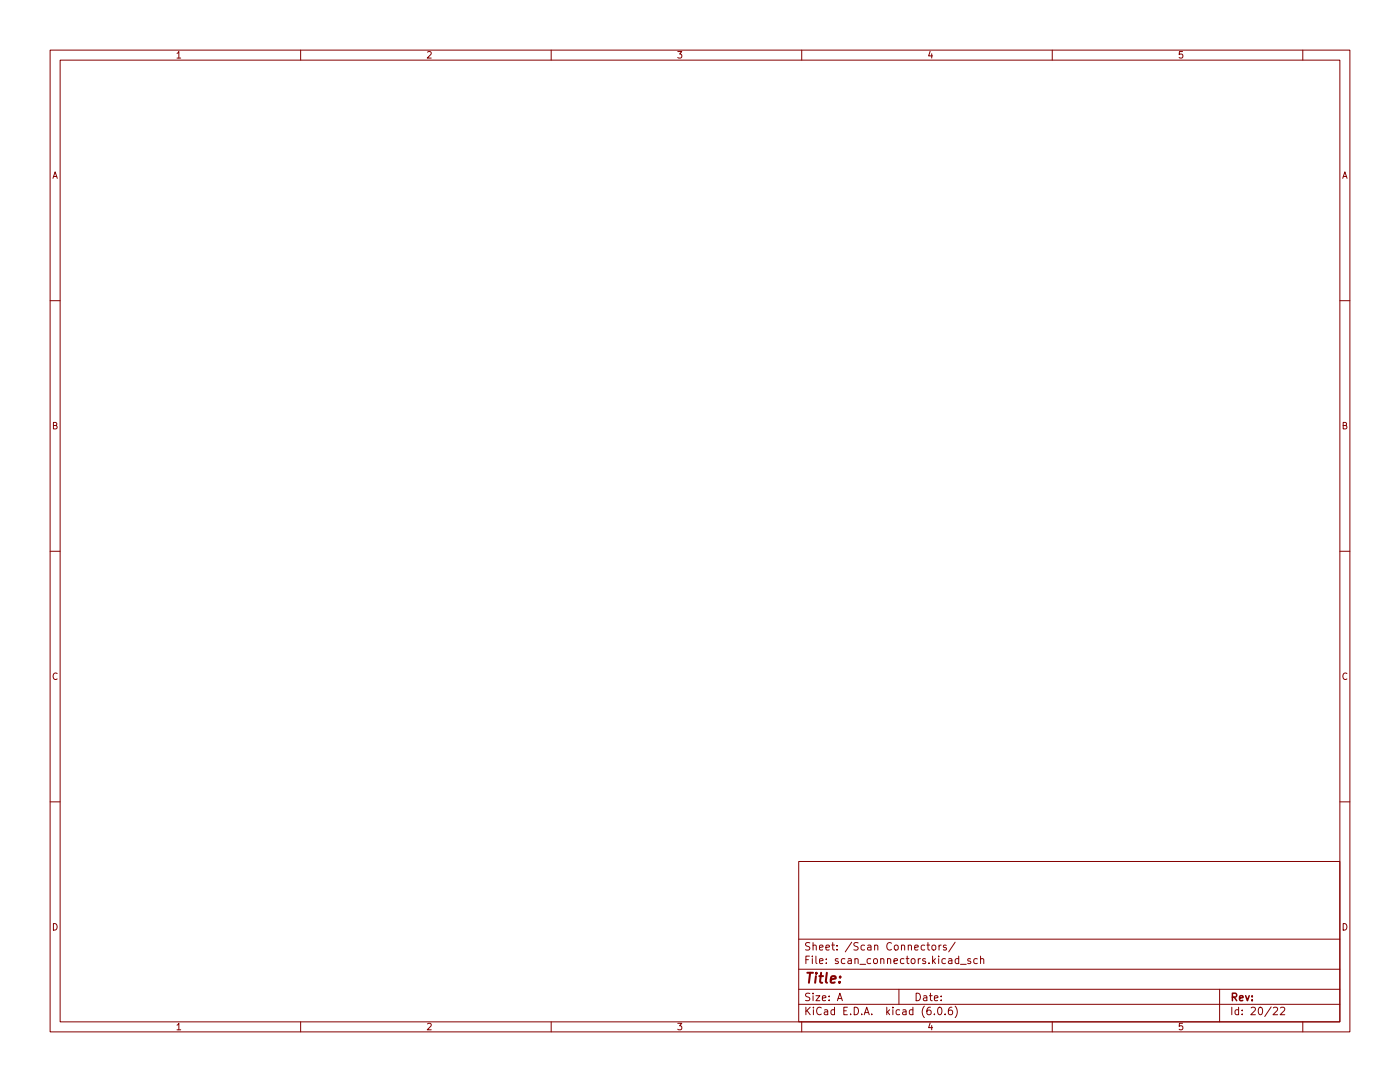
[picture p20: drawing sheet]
<svg xmlns="http://www.w3.org/2000/svg" width="279mm" height="216mm" viewBox="0 0 279 216" stroke-linecap="round" stroke-linejoin="round" font-family="sans-serif">
<defs><g id="words">
<text font-size="2.8" fill="#840000" x="160.4" y="196.2">Title:</text>
<g font-size="2.1" fill="#840000">
<text x="160.4" y="189.7">Sheet: /Scan Connectors/</text>
<text x="160.4" y="192.4">File: scan_connectors.kicad_sch</text>
<text x="160.4" y="202.5">KiCad E.D.A. kicad (6.0.6)</text>
<text x="160.4" y="199.7">Size: A</text>
<text x="182.4" y="199.7">Date:</text>
<text x="245.4" y="199.7">Rev:</text>
<text x="245.4" y="202.5">Id: 20/22</text>
</g>
<g font-size="1.8" fill="#840000">
<text x="35" y="11.6">1</text>
<text x="85" y="11.6">2</text>
<text x="135" y="11.6">3</text>
<text x="185" y="11.6">4</text>
<text x="235" y="11.6">5</text>
<text x="10.3" y="35.6">A</text>
<text x="267.7" y="35.6">A</text>
<text x="10.3" y="85.7">B</text>
<text x="267.7" y="85.7">B</text>
<text x="10.3" y="135.6">C</text>
<text x="267.7" y="135.6">C</text>
<text x="10.3" y="185.7">D</text>
<text x="267.7" y="185.7">D</text>
<text x="35" y="205.6">1</text>
<text x="85" y="205.6">2</text>
<text x="135" y="205.6">3</text>
<text x="185" y="205.6">4</text>
<text x="235" y="205.6">5</text>
</g>
</g></defs>
<g fill="none" stroke="#840000" stroke-width=".2">
<path d="M10 10h259.4v195.9h-259.4zM12 12h255.4v191.9h-255.4zM60 10v2M110 10v2M160 10v2M210 10v2M260 10v2M10 60h2M267.4 60h2M10 110h2M267.4 110h2M10 160h2"/>
<path d="M267.4 160h2M159.4 171.9h108v32h-108zM159.4 197.4h108M159.4 193.4h108M159.4 187.4h108M167.1 199.7l.5-1.5 .5 1.5M167.3 199.2h.7M179.4 197.4v3M185 188.6h.5M185.2 188.1v1.3l.3 .2M186 188.7l.3-.1 .4 .1 .1 .6-.2 .2-.3 .1-.3-.2zM187.4 188.6v1"/>
<path d="M187.8 188.6l-.4 .3M188.8 188.7l-.3-.1-.2 .2v.2l.5 .1v.4h-.5M190.6 188l-1.3 1.9M191.3 191.4l-.4-.1-.3 .3 .2 .6h.5M191.3 190.8v1.5M191.7 192.4h1.1M193.7 191.4l-.4-.1-.2 .2 .1 .2 .5 .2v.3h-.6M195 191.4l-.4-.1-.3 .3 .2 .6h.5M195.7 191.4l.2-.1 .4 .1v.9M195.7 190.8v1.5M243.4 197.4v6.5M60 203.9v2"/>
<path d="M110 203.9v2M159.4 200.4h108M160 203.9v2M186.5 202.3v.2M187.3 201h.2a.8 .8 0 0 1 .5 .7 .8 .8 0 0 1-.5 .8 1 1 0 0 1-.2-1.5zM188.6 202.3v.2M190 201h-.5a1.01 1.01 0 0 0 0 1.5l.5-.2 .1-.5-.3-.3h-.3l-.2 .3M190.6 200.8a1.72 1.72 0 0 1 0 2.2M210 203.9v2M254.1 201.1l.6-.1 .3 .4-1 1.1h1M255.5 201.1l.6-.1 .2 .1 .1 .3-.9 1.1h.9M260 203.9v2"/>
</g>
<use href="#words"/>
</svg>
